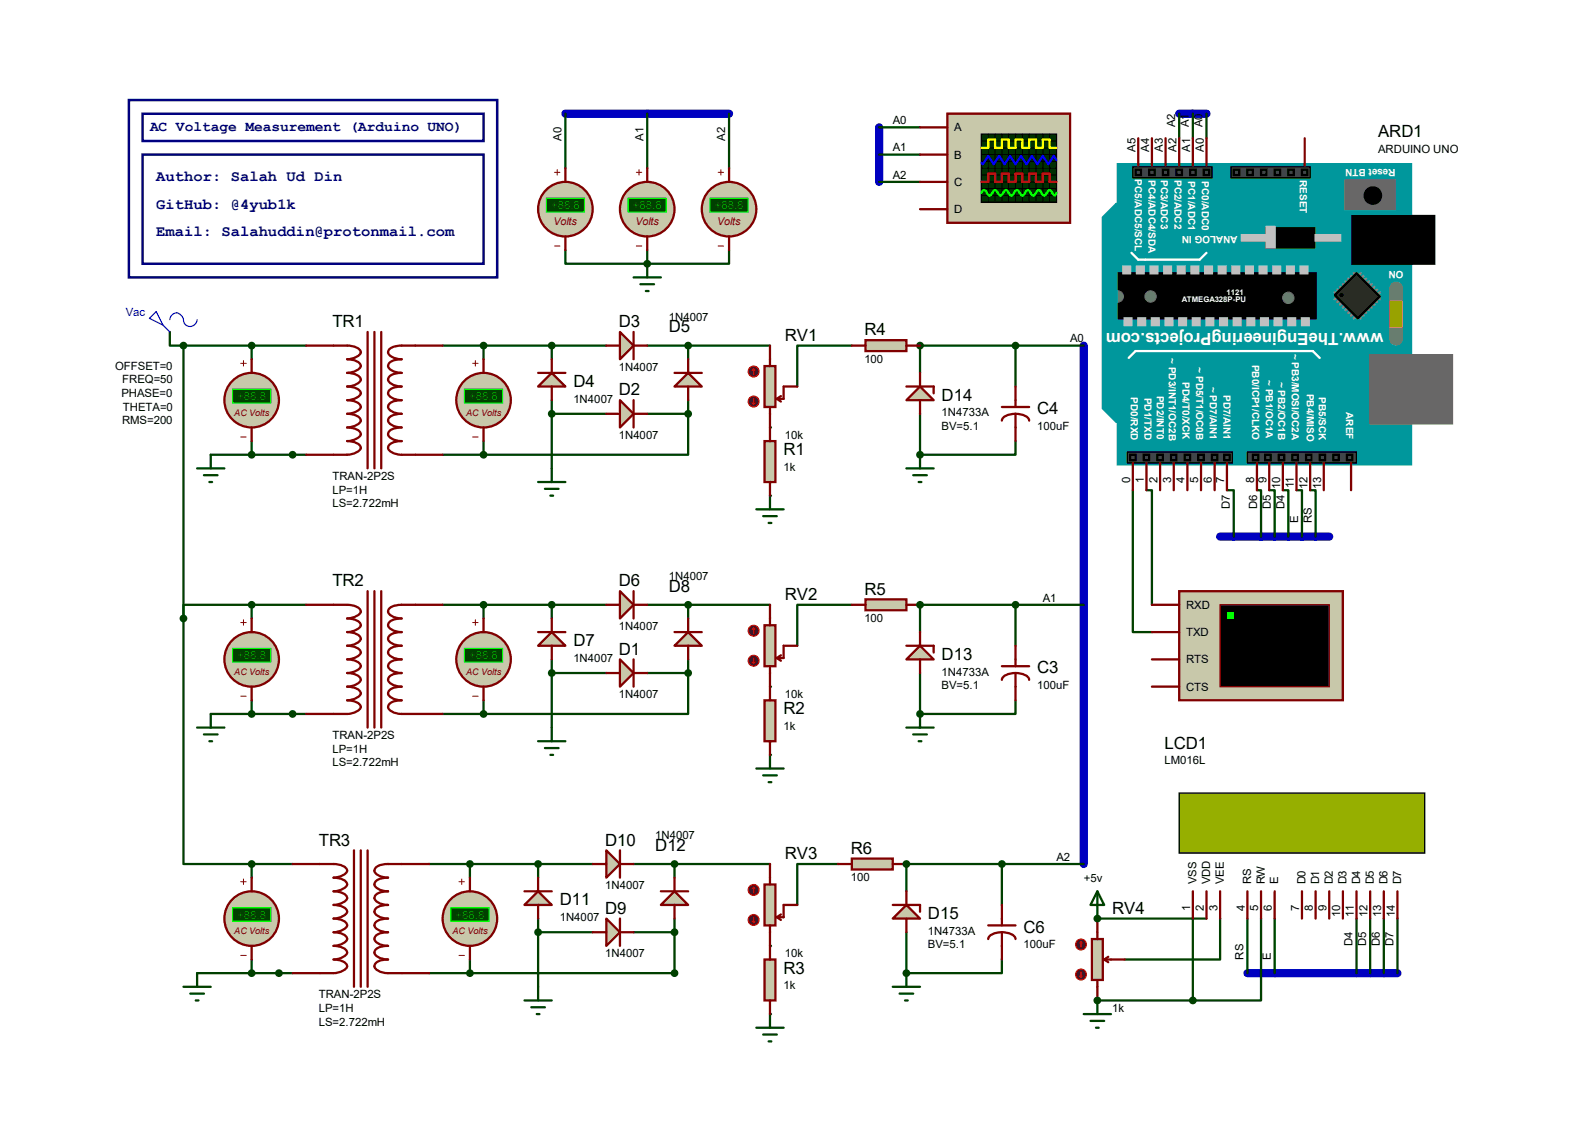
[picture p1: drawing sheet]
<svg xmlns="http://www.w3.org/2000/svg" width="297mm" height="210mm" viewBox="0 0 297 210" stroke-linecap="round" stroke-linejoin="round" font-family="sans-serif">
<defs><g id="words">
<g font-size="3.1">
<text x="256.6" y="25.6">ARD1</text>
<text x="61.9" y="60.9">TR1</text>
<text x="115.2" y="60.9">D3</text>
<text x="124.5" y="61.9">D5</text>
<text x="146.1" y="63.5">RV1</text>
<text x="161" y="62.4">R4</text>
<text x="106.8" y="72.1">D4</text>
<text x="115.2" y="73.6">D2</text>
<text x="175.3" y="74.6">D14</text>
<text x="193.1" y="77.1">C4</text>
<text x="145.9" y="84.8">R1</text>
<text x="61.9" y="109.2">TR2</text>
<text x="115.2" y="109.2">D6</text>
<text x="124.5" y="110.2">D8</text>
<text x="146.1" y="111.7">RV2</text>
<text x="161" y="110.7">R5</text>
<text x="106.8" y="120.3">D7</text>
<text x="115.2" y="121.9">D1</text>
<text x="175.3" y="122.9">D13</text>
<text x="193.1" y="125.4">C3</text>
<text x="145.9" y="133">R2</text>
<text x="216.8" y="139.4">LCD1</text>
<text x="59.4" y="157.4">TR3</text>
<text x="112.7" y="157.4">D10</text>
<text x="122" y="158.4">D12</text>
<text x="146.1" y="160">RV3</text>
<text x="158.4" y="159">R6</text>
<text x="104.2" y="168.6">D11</text>
<text x="112.7" y="170.1">D9</text>
<text x="172.8" y="171.1">D15</text>
<text x="190.6" y="173.7">C6</text>
<text x="207.1" y="170.1">RV4</text>
<text x="145.9" y="181.3">R3</text>
</g>
<text font-size="3.1" fill="#fff" x="257.6" y="62" transform="rotate(-180 257.6 62)">www.TheEngineeringProjects.com</text>
<g font-size="2.9" fill="#000080">
<text x="29.1" y="33.7">Author: Salah Ud Din</text>
<text x="29.1" y="38.8">GitHub: @4yub1k</text>
<text x="29.1" y="43.9">Email: Salahuddin@protonmail.com</text>
</g>
<text font-size="2.7" fill="#000080" x="27.9" y="24.5">AC Voltage Measurement (Arduino UNO)</text>
<g font-size="2.1">
<text x="166.2" y="23.1">A0</text>
<text x="218.9" y="23.7" transform="rotate(-90 218.9 23.7)">A2</text>
<text x="221.4" y="23.7" transform="rotate(-90 221.4 23.7)">A1</text>
<text x="223.9" y="23.7" transform="rotate(-90 223.9 23.7)">A0</text>
<text x="104.6" y="26.2" transform="rotate(-90 104.6 26.2)">A0</text>
<text x="119.8" y="26.2" transform="rotate(-90 119.8 26.2)">A1</text>
<text x="135" y="26.2" transform="rotate(-90 135 26.2)">A2</text>
<text x="166.2" y="28.2">A1</text>
<text x="177.7" y="24.5">A</text>
<text x="177.7" y="29.5">B</text>
<text x="211.5" y="28.3" transform="rotate(-90 211.5 28.3)">A5</text>
<text x="214" y="28.3" transform="rotate(-90 214 28.3)">A4</text>
<text x="216.5" y="28.3" transform="rotate(-90 216.5 28.3)">A3</text>
<text x="219.1" y="28.3" transform="rotate(-90 219.1 28.3)">A2</text>
<text x="221.6" y="28.3" transform="rotate(-90 221.6 28.3)">A1</text>
<text x="224.2" y="28.3" transform="rotate(-90 224.2 28.3)">A0</text>
<text x="256.6" y="28.5">ARDUINO UNO</text>
<text x="166.2" y="33.3">A2</text>
<text x="177.7" y="34.6">C</text>
<text x="177.7" y="39.7">D</text>
<text x="124.5" y="59.7">1N4007</text>
<text x="199.3" y="63.8">A0</text>
<text x="21.4" y="68.8">OFFSET=0</text>
<text x="22.7" y="71.4">FREQ=50</text>
<text x="115.2" y="69">1N4007</text>
<text x="161" y="67.5">100</text>
<text x="22.6" y="73.9">PHASE=0</text>
<text x="22.9" y="76.5">THETA=0</text>
<text x="106.8" y="75">1N4007</text>
<text x="175.3" y="77.5">1N4733A</text>
<text x="22.7" y="79">RMS=200</text>
<text x="115.2" y="81.7">1N4007</text>
<text x="146.1" y="81.7">10k</text>
<text x="175.3" y="80.1">BV=5.1</text>
<text x="193.1" y="80.1">100uF</text>
<text x="61.9" y="89.4">TRAN-2P2S</text>
<text x="145.9" y="87.7">1k</text>
<text x="210.4" y="89.9" transform="rotate(-90 210.4 89.9)">0</text>
<text x="213" y="89.9" transform="rotate(-90 213 89.9)">1</text>
<text x="215.5" y="89.9" transform="rotate(-90 215.5 89.9)">2</text>
<text x="218.1" y="89.9" transform="rotate(-90 218.1 89.9)">3</text>
<text x="220.6" y="89.9" transform="rotate(-90 220.6 89.9)">4</text>
<text x="223.1" y="89.9" transform="rotate(-90 223.1 89.9)">5</text>
<text x="225.7" y="89.9" transform="rotate(-90 225.7 89.9)">6</text>
<text x="228" y="89.9" transform="rotate(-90 228 89.9)">7</text>
<text x="233.6" y="89.9" transform="rotate(-90 233.6 89.9)">8</text>
<text x="235.8" y="89.9" transform="rotate(-90 235.8 89.9)">9</text>
<text x="61.9" y="91.9">LP=1H</text>
<text x="61.9" y="94.4">LS=2.722mH</text>
<text x="229" y="94.8" transform="rotate(-90 229 94.8)">D7</text>
<text x="234.1" y="94.8" transform="rotate(-90 234.1 94.8)">D6</text>
<text x="236.6" y="94.8" transform="rotate(-90 236.6 94.8)">D5</text>
<text x="238.4" y="91.1" transform="rotate(-90 238.4 91.1)">10</text>
<text x="239.2" y="94.8" transform="rotate(-90 239.2 94.8)">D4</text>
<text x="240.9" y="90.9" transform="rotate(-90 240.9 90.9)">11</text>
<text x="243.5" y="91.1" transform="rotate(-90 243.5 91.1)">12</text>
<text x="246" y="91.1" transform="rotate(-90 246 91.1)">13</text>
<text x="241.7" y="97.4" transform="rotate(-90 241.7 97.4)">E</text>
<text x="244.3" y="97.4" transform="rotate(-90 244.3 97.4)">RS</text>
<text x="124.5" y="108">1N4007</text>
<text x="194.2" y="112">A1</text>
<text x="220.9" y="113.4">RXD</text>
<text x="115.2" y="117.3">1N4007</text>
<text x="161" y="115.8">100</text>
<text x="220.9" y="118.4">TXD</text>
<text x="106.8" y="123.2">1N4007</text>
<text x="175.3" y="125.8">1N4733A</text>
<text x="220.9" y="123.5">RTS</text>
<text x="115.2" y="130">1N4007</text>
<text x="146.1" y="130">10k</text>
<text x="175.3" y="128.3">BV=5.1</text>
<text x="193.1" y="128.3">100uF</text>
<text x="220.9" y="128.6">CTS</text>
<text x="61.9" y="137.6">TRAN-2P2S</text>
<text x="145.9" y="135.9">1k</text>
<text x="61.9" y="140.2">LP=1H</text>
<text x="61.9" y="142.7">LS=2.722mH</text>
<text x="216.8" y="142.3">LM016L</text>
<text x="122" y="156.3">1N4007</text>
<text x="196.7" y="160.3">A2</text>
<text x="112.7" y="165.6">1N4007</text>
<text x="158.4" y="164">100</text>
<text x="201.8" y="164.2">+5v</text>
<text x="222.8" y="164.7" transform="rotate(-90 222.8 164.7)">VSS</text>
<text x="225.3" y="164.7" transform="rotate(-90 225.3 164.7)">VDD</text>
<text x="227.9" y="164.7" transform="rotate(-90 227.9 164.7)">VEE</text>
<text x="233" y="164.7" transform="rotate(-90 233 164.7)">RS</text>
<text x="235.5" y="164.7" transform="rotate(-90 235.5 164.7)">RW</text>
<text x="238" y="164.7" transform="rotate(-90 238 164.7)">E</text>
<text x="243.1" y="164.7" transform="rotate(-90 243.1 164.7)">D0</text>
<text x="245.7" y="164.7" transform="rotate(-90 245.7 164.7)">D1</text>
<text x="248.2" y="164.7" transform="rotate(-90 248.2 164.7)">D2</text>
<text x="250.7" y="164.7" transform="rotate(-90 250.7 164.7)">D3</text>
<text x="253.3" y="164.7" transform="rotate(-90 253.3 164.7)">D4</text>
<text x="255.8" y="164.7" transform="rotate(-90 255.8 164.7)">D5</text>
<text x="258.4" y="164.7" transform="rotate(-90 258.4 164.7)">D6</text>
<text x="260.9" y="164.7" transform="rotate(-90 260.9 164.7)">D7</text>
<text x="104.2" y="171.5">1N4007</text>
<text x="221.6" y="169.7" transform="rotate(-90 221.6 169.7)">1</text>
<text x="224.2" y="169.7" transform="rotate(-90 224.2 169.7)">2</text>
<text x="226.7" y="169.7" transform="rotate(-90 226.7 169.7)">3</text>
<text x="231.8" y="169.7" transform="rotate(-90 231.8 169.7)">4</text>
<text x="234.3" y="169.7" transform="rotate(-90 234.3 169.7)">5</text>
<text x="236.9" y="169.7" transform="rotate(-90 236.9 169.7)">6</text>
<text x="241.9" y="169.7" transform="rotate(-90 241.9 169.7)">7</text>
<text x="244.5" y="169.7" transform="rotate(-90 244.5 169.7)">8</text>
<text x="247" y="169.7" transform="rotate(-90 247 169.7)">9</text>
<text x="249.6" y="170.8" transform="rotate(-90 249.6 170.8)">10</text>
<text x="252.1" y="170.7" transform="rotate(-90 252.1 170.7)">11</text>
<text x="254.6" y="170.8" transform="rotate(-90 254.6 170.8)">12</text>
<text x="257.2" y="170.8" transform="rotate(-90 257.2 170.8)">13</text>
<text x="259.7" y="170.8" transform="rotate(-90 259.7 170.8)">14</text>
<text x="112.7" y="178.3">1N4007</text>
<text x="146.1" y="178.3">10k</text>
<text x="172.8" y="174">1N4733A</text>
<text x="172.8" y="176.6">BV=5.1</text>
<text x="190.6" y="176.6">100uF</text>
<text x="231.6" y="178.6" transform="rotate(-90 231.6 178.6)">RS</text>
<text x="236.6" y="178.6" transform="rotate(-90 236.6 178.6)">E</text>
<text x="251.9" y="176.1" transform="rotate(-90 251.9 176.1)">D4</text>
<text x="254.4" y="176.1" transform="rotate(-90 254.4 176.1)">D5</text>
<text x="257" y="176.1" transform="rotate(-90 257 176.1)">D6</text>
<text x="259.5" y="176.1" transform="rotate(-90 259.5 176.1)">D7</text>
<text x="59.4" y="185.9">TRAN-2P2S</text>
<text x="145.9" y="184.2">1k</text>
<text x="59.4" y="188.4">LP=1H</text>
<text x="59.4" y="191">LS=2.722mH</text>
<text x="207.1" y="188.4">1k</text>
</g>
<g font-size="2.1" fill="#008000">
<text x="102.6" y="38.9">+88.8</text>
<text x="117.9" y="38.9">+88.8</text>
<text x="133.1" y="38.9">+88.8</text>
<text x="44.2" y="74.5">+88.8</text>
<text x="87.4" y="74.5">+88.8</text>
<text x="44.2" y="122.8">+88.8</text>
<text x="87.4" y="122.8">+88.8</text>
<text x="44.2" y="171">+88.8</text>
<text x="84.8" y="171">+88.8</text>
</g>
<text font-size="2.1" fill="#0000c0" x="23.4" y="58.8">Vac</text>
<g font-size="2" fill="#800000">
<text x="103.1" y="42">Volts</text>
<text x="118.3" y="42">Volts</text>
<text x="133.6" y="42">Volts</text>
</g>
<g font-size="1.9" fill="#fff">
<text x="211.3" y="33.4" transform="rotate(90 211.3 33.4)">PC5/ADC5/SCL</text>
<text x="213.9" y="33.6" transform="rotate(90 213.9 33.6)">PC4/ADC4/SDA</text>
<text x="216.2" y="33.5" transform="rotate(90 216.2 33.5)">PC3/ADC3</text>
<text x="218.7" y="33.5" transform="rotate(90 218.7 33.5)">PC2/ADC2</text>
<text x="221.2" y="33.8" transform="rotate(90 221.2 33.8)">PC1/ADC1</text>
<text x="223.8" y="33.8" transform="rotate(90 223.8 33.8)">PC0/ADC0</text>
<text x="242.1" y="33.5" transform="rotate(90 242.1 33.5)">RESET</text>
<text x="259.9" y="31.5" transform="rotate(-180 259.9 31.5)">Reset BTN</text>
<text x="230.5" y="43.9" transform="rotate(-180 230.5 43.9)">ANALOG IN</text>
<text x="261.4" y="50.5" transform="rotate(-180 261.4 50.5)">ON</text>
<text x="240.5" y="65.8" transform="rotate(90 240.5 65.8)">~ PB3/MOSI/OC2A</text>
<text x="217.7" y="66.7" transform="rotate(90 217.7 66.7)">~ PD3/INT1/OC2B</text>
<text x="220.2" y="71.1" transform="rotate(90 220.2 71.1)">PD4/T0/XCK</text>
<text x="222.8" y="68.4" transform="rotate(90 222.8 68.4)">~ PD5/T1/OC0B</text>
<text x="233.2" y="67.9" transform="rotate(90 233.2 67.9)">PB0/ICP1/CLKO</text>
<text x="235.7" y="70.8" transform="rotate(90 235.7 70.8)">~ PB1/OC1A</text>
<text x="238" y="71" transform="rotate(90 238 71)">~ PB2/OC1B</text>
<text x="210.6" y="74" transform="rotate(90 210.6 74)">PD0/RXD</text>
<text x="213.1" y="74.1" transform="rotate(90 213.1 74.1)">PD1/TXD</text>
<text x="215.4" y="73.7" transform="rotate(90 215.4 73.7)">PD2/INT0</text>
<text x="225.3" y="72" transform="rotate(90 225.3 72)">~ PD7/AIN1</text>
<text x="227.8" y="73.6" transform="rotate(90 227.8 73.6)">PD7/AIN1</text>
<text x="243.3" y="73.3" transform="rotate(90 243.3 73.3)">PB4/MISO</text>
<text x="245.6" y="74" transform="rotate(90 245.6 74)">PB5/SCK</text>
<text x="250.7" y="76.7" transform="rotate(90 250.7 76.7)">AREF</text>
</g>
<g font-size="1.7" fill="#800000">
<text x="43.6" y="77.4">AC Volts</text>
<text x="86.8" y="77.4">AC Volts</text>
<text x="43.6" y="125.6">AC Volts</text>
<text x="86.8" y="125.6">AC Volts</text>
<text x="43.6" y="173.9">AC Volts</text>
<text x="84.2" y="173.9">AC Volts</text>
</g>
<g font-size="1.4" fill="#fff">
<text x="220" y="56.3">ATMEGA328P-PU</text>
<text x="228.4" y="55">1121</text>
</g>
</g></defs>
<path d="M105.3 21.2h30.5M163.7 23.7v10.2M219.6 21.2h5.1M201.8 64.3v96.6M227.2 99.9h20.3M232.3 181.2h27.9" fill="none" stroke="#0000c0" stroke-width="1.5"/>
<g fill="none" stroke="#004000" stroke-width=".42">
<path d="M105.3 21.2v10.1M135.8 21.2v10.1M219.6 21.2v4.5M222.1 21.2v4.5M224.7 21.2v4.5M105.3 46.6v2.5h15.2M120.5 46.6v2.5M135.8 46.6v2.5h-15.3M31.6 61.8v2.5h2.6M34.2 64.3h22.8M34.2 64.3v50.8M46.9 64.3v2.6"/>
<path d="M82.4 64.3h30.5M90 64.3v2.6M102.7 64.3v2.6M102.7 74.5v12.7M102.7 77h10.2M120.5 64.3h7.6v2.6M120.5 77h7.6M128.1 77v7.7h-38.1M128.1 74.5v2.5M39.2 84.7h17.8M46.9 82.1v2.6M82.4 84.7h7.6"/>
<path d="M90 82.1v2.6M210.9 91.3v26.4h3.6M213.5 91.3h1v21.3M34.2 115.1v45.8h12.7M46.9 112.6h-12.7v2.5M46.9 112.6h10.1M46.9 112.6v2.5M82.4 112.6h30.5M90 112.6v2.5M102.7 112.6v2.5M120.5 112.6h7.6v2.5M39.2 132.9h17.8"/>
<path d="M46.9 130.4v2.5M82.4 132.9h7.6M90 130.4v2.5M102.7 122.8v12.7M102.7 125.3h10.2M120.5 125.3h7.6M128.1 125.3v7.6h-38.1M128.1 122.8v2.5M46.9 160.9h7.6M46.9 160.9v2.5M46.9 178.6v2.6M79.9 160.9h30.5"/>
<path d="M87.5 160.9v2.5M87.5 178.6v2.6h-7.6M100.2 160.9v2.5M100.2 171v12.7M100.2 173.6h10.2M118 160.9h7.6v2.5M125.6 171v2.6h-7.6M36.7 181.2h17.8"/>
</g>
<circle cx="120.5" cy="49.1" r=".21" fill="#004000"/>
<g fill="none" stroke="#004000" stroke-width=".42">
<path d="M120.5 21.2v10.1M228.5 91.3h1.2v8.6M234.1 91.3h.7v8.6M236.3 91.3h1.1v8.6M238.9 91.3h1v8.6M241.4 91.3h1v8.6M244 91.3h1v8.6M125.6 173.6v7.6h-38.1M227.2 171v7.6h-17.8M232.3 171v10.2M237.4 171v10.2M252.6 171v10.2"/>
<path d="M255.1 171v10.2M257.7 171v10.2M260.2 171v10.2"/>
</g>
<circle cx="204.3" cy="171" r=".21" fill="#004000"/>
<path d="M204.3 171h20.4M222.1 171v15.3h12.7v-15.3" fill="none" stroke="#004000" stroke-width=".42"/>
<circle cx="204.3" cy="186.3" r=".21" fill="#004000"/>
<path d="M204.3 186.3h17.8" fill="none" stroke="#004000" stroke-width=".42"/>
<circle cx="171.3" cy="84.7" r=".21" fill="#004000"/>
<path d="M128.1 64.3h15.3M171.3 64.3h30.5M189.1 64.3v7.7M189.1 82.1v2.6h-17.8" fill="none" stroke="#004000" stroke-width=".42"/>
<circle cx="171.3" cy="132.9" r=".21" fill="#004000"/>
<path d="M201.8 112.6h-12.7v7.6M189.1 130.4v2.5h-17.8" fill="none" stroke="#004000" stroke-width=".42"/>
<circle cx="168.8" cy="181.2" r=".21" fill="#004000"/>
<path d="M186.6 178.6v2.6h-17.8M201.8 160.9h-15.2v7.6" fill="none" stroke="#004000" stroke-width=".42"/>
<g fill="#004000">
<circle cx="143.4" cy="79.6" r=".21"/>
<circle cx="143.4" cy="92.3" r=".21"/>
</g>
<path d="M128.1 112.6h15.3" fill="none" stroke="#004000" stroke-width=".42"/>
<g fill="#004000">
<circle cx="143.4" cy="127.8" r=".21"/>
<circle cx="143.4" cy="140.5" r=".21"/>
</g>
<path d="M125.6 160.9h17.8" fill="none" stroke="#004000" stroke-width=".42"/>
<g fill="#004000">
<circle cx="143.4" cy="176.1" r=".21"/>
<circle cx="143.4" cy="188.8" r=".21"/>
</g>
<path d="M171.3 64.3v5.1M171.3 77v7.7M171.3 125.3v7.6M168.8 173.6v7.6" fill="none" stroke="#004000" stroke-width=".42"/>
<g fill="#004000">
<circle cx="171.3" cy="64.3" r=".21"/>
<circle cx="171.3" cy="112.6" r=".21"/>
</g>
<path d="M189.1 112.6h-17.8v5.1" fill="none" stroke="#004000" stroke-width=".42"/>
<circle cx="168.8" cy="160.9" r=".21" fill="#004000"/>
<path d="M163.7 23.7h7.6M163.7 33.9h7.6M163.7 28.8h7.6M158.6 64.3h-10.1v7.7M158.6 112.6h-10.1v7.6M156.1 160.9h-7.6v7.6M186.6 160.9h-17.8v5" fill="none" stroke="#004000" stroke-width=".42"/>
<path d="M57 64.3h7.6a2.31 2.31 0 0 1 2.6 1.3 2.69 2.69 0 0 1-2.6 1.3 2.31 2.31 0 0 1 2.6 1.3 2.69 2.69 0 0 1-2.6 1.2 2.31 2.31 0 0 1 2.6 1.3 2.69 2.69 0 0 1-2.6 1.3 2.31 2.31 0 0 1 2.6 1.2 2.69 2.69 0 0 1-2.6 1.3 2.31 2.31 0 0 1 2.6 1.3 2.69 2.69 0 0 1-2.6 1.2 2.31 2.31 0 0 1 2.6 1.3 2.69 2.69 0 0 1-2.6 1.3 2.31 2.31 0 0 1 2.6 1.3 2.69 2.69 0 0 1-2.6 1.2 2.31 2.31 0 0 1 2.6 1.3 2.69 2.69 0 0 1-2.6 1.3h-7.6M68.5 61.8v25.4M69.7 61.8v25.4M71 61.8v25.4M82.4 64.3h-7.6a2.89 2.89 0 0 0-2.5 1 .9 .9 0 0 0 .7 1.1l1.1 .4 .7 .1a2.89 2.89 0 0 0-2.5 .9 .9 .9 0 0 0 .7 1.2l1.1 .4h.7a2.89 2.89 0 0 0-2.5 .9 .9 .9 0 0 0 .7 1.2l1.1 .4 .7 .1a2.89 2.89 0 0 0-2.5 .9 .9 .9 0 0 0 .7 1.2l1.1 .3 .7 .1a2.89 2.89 0 0 0-2.5 .9 .9 .9 0 0 0 .7 1.2l1.1 .4h.7a2.89 2.89 0 0 0-2.5 1 .9 .9 0 0 0 .7 1.1l1.1 .4 .7 .1a2.89 2.89 0 0 0-2.5 .9 .9 .9 0 0 0 .7 1.2l1.1 .4h.7a2.89 2.89 0 0 0-2.5 .9 .9 .9 0 0 0 .7 1.2l1.1 .4 .7 .1h7.6" fill="none" stroke="#800000" stroke-width=".42"/>
<circle cx="90" cy="74.5" r="5.1" fill="#c8c8aa" stroke="#800000" stroke-width=".42"/>
<path d="M88 67.6h1M88.5 67.1v1.1M88 81.4h1" fill="none" stroke="#800000" stroke-width=".19"/>
<path d="M86.5 72.5h7.1v2.5h-7.1z" fill="#004000" stroke="#0f0" stroke-width=".21"/>
<path d="M90 66.9v2.5M90 79.6v2.5" fill="none" stroke="#800000" stroke-width=".42"/>
<g fill="#004000" stroke="#004000" stroke-width=".42">
<circle cx="90" cy="64.3" r=".51"/>
<circle cx="90" cy="84.7" r=".51"/>
<circle cx="54.5" cy="84.7" r=".51"/>
</g>
<path d="M29.1 58l1.3 2.5-2.6-1.2zM31.6 59.5a1.25 1.25 0 0 1 1.1-1.2 1.25 1.25 0 0 1 1.4 .9 1.59 1.59 0 0 0 .9 1.5 1.34 1.34 0 0 0 1.7-1.2M30.4 60.5l1.2 1.3" fill="none" stroke="#0000c0" stroke-width=".21"/>
<path d="M36.7 87.2h5.1M38 88.5h2.5M39 89.7h.5M39.2 84.7v2.5" fill="none" stroke="#004000" stroke-width=".42"/>
<path d="M115.4 74.5l2.6 2.5-2.6 2.6z" fill="#c8c8aa" stroke="#800000" stroke-width=".42"/>
<path d="M112.9 77h2.5M118 74.5v5.1M118 77h2.5" fill="none" stroke="#800000" stroke-width=".42"/>
<path d="M115.4 61.8l2.6 2.5-2.6 2.6z" fill="#c8c8aa" stroke="#800000" stroke-width=".42"/>
<path d="M112.9 64.3h2.5M118 61.8v5.1M118 64.3h2.5" fill="none" stroke="#800000" stroke-width=".42"/>
<path d="M102.7 69.4l2.6 2.6h-5.1z" fill="#c8c8aa" stroke="#800000" stroke-width=".42"/>
<path d="M100.2 69.4h5.1M102.7 66.9v2.5M102.7 72v2.5" fill="none" stroke="#800000" stroke-width=".42"/>
<path d="M125.6 72l2.5-2.6 2.6 2.6z" fill="#c8c8aa" stroke="#800000" stroke-width=".42"/>
<path d="M125.6 69.4h5.1M128.1 66.9v2.5M128.1 72v2.5M57 112.6h7.6a2.31 2.31 0 0 1 2.6 1.3 2.69 2.69 0 0 1-2.6 1.2 2.31 2.31 0 0 1 2.6 1.3 2.69 2.69 0 0 1-2.6 1.3 2.31 2.31 0 0 1 2.6 1.3 2.69 2.69 0 0 1-2.6 1.2 2.31 2.31 0 0 1 2.6 1.3 2.69 2.69 0 0 1-2.6 1.3 2.31 2.31 0 0 1 2.6 1.2 2.69 2.69 0 0 1-2.6 1.3 2.31 2.31 0 0 1 2.6 1.3 2.69 2.69 0 0 1-2.6 1.2 2.31 2.31 0 0 1 2.6 1.3 2.69 2.69 0 0 1-2.6 1.3 2.31 2.31 0 0 1 2.6 1.3 2.69 2.69 0 0 1-2.6 1.2h-7.6M68.5 110.1v25.4M69.7 110.1v25.4M71 110.1v25.4M82.4 112.6h-7.6a2.89 2.89 0 0 0-2.5 .9 .9 .9 0 0 0 .7 1.2l1.1 .4h.7a2.89 2.89 0 0 0-2.5 1 .9 .9 0 0 0 .7 1.1l1.1 .4 .7 .1a2.89 2.89 0 0 0-2.5 .9 .9 .9 0 0 0 .7 1.2l1.1 .4h.7a2.89 2.89 0 0 0-2.5 .9 .9 .9 0 0 0 .7 1.2l1.1 .4 .7 .1a2.89 2.89 0 0 0-2.5 .9 .9 .9 0 0 0 .7 1.2l1.1 .3 .7 .1a2.89 2.89 0 0 0-2.5 .9 .9 .9 0 0 0 .7 1.2l1.1 .4h.7a2.89 2.89 0 0 0-2.5 1 .9 .9 0 0 0 .7 1.1l1.1 .4 .7 .1a2.89 2.89 0 0 0-2.5 .9 .9 .9 0 0 0 .7 1.2l1.1 .4h.7h7.6" fill="none" stroke="#800000" stroke-width=".42"/>
<g fill="#004000" stroke="#004000" stroke-width=".42">
<circle cx="102.7" cy="64.3" r=".51"/>
<circle cx="128.1" cy="64.3" r=".51"/>
<circle cx="128.1" cy="77" r=".51"/>
<circle cx="102.7" cy="77" r=".51"/>
</g>
<path d="M100.2 89.7h5.1M101.5 91h2.5M102.5 92.3h.5M102.7 87.2v2.5" fill="none" stroke="#004000" stroke-width=".42"/>
<circle cx="90" cy="122.8" r="5.1" fill="#c8c8aa" stroke="#800000" stroke-width=".42"/>
<path d="M88 115.9h1M88.5 115.4v1M88 129.6h1" fill="none" stroke="#800000" stroke-width=".19"/>
<path d="M86.5 120.7h7.1v2.6h-7.1z" fill="#004000" stroke="#0f0" stroke-width=".21"/>
<path d="M90 115.1v2.6M90 127.8v2.6" fill="none" stroke="#800000" stroke-width=".42"/>
<g fill="#004000" stroke="#004000" stroke-width=".42">
<circle cx="90" cy="112.6" r=".51"/>
<circle cx="90" cy="132.9" r=".51"/>
<circle cx="54.5" cy="132.9" r=".51"/>
</g>
<path d="M36.7 135.5h5.1M38 136.7h2.5M39 138h.5M39.2 132.9v2.6" fill="none" stroke="#004000" stroke-width=".42"/>
<path d="M115.4 122.8l2.6 2.5-2.6 2.5z" fill="#c8c8aa" stroke="#800000" stroke-width=".42"/>
<path d="M112.9 125.3h2.5M118 122.8v5M118 125.3h2.5" fill="none" stroke="#800000" stroke-width=".42"/>
<path d="M115.4 110.1l2.6 2.5-2.6 2.5z" fill="#c8c8aa" stroke="#800000" stroke-width=".42"/>
<path d="M112.9 112.6h2.5M118 110.1v5M118 112.6h2.5" fill="none" stroke="#800000" stroke-width=".42"/>
<path d="M102.7 117.7l2.6 2.5h-5.1z" fill="#c8c8aa" stroke="#800000" stroke-width=".42"/>
<path d="M100.2 117.7h5.1M102.7 115.1v2.6M102.7 120.2v2.6" fill="none" stroke="#800000" stroke-width=".42"/>
<path d="M125.6 120.2l2.5-2.5 2.6 2.5z" fill="#c8c8aa" stroke="#800000" stroke-width=".42"/>
<path d="M125.6 117.7h5.1M128.1 115.1v2.6M128.1 120.2v2.6M65.9 158.3v25.4M67.2 158.3v25.4M68.5 158.3v25.4M54.5 160.9h7.6a2.31 2.31 0 0 1 2.5 1.2 2.69 2.69 0 0 1-2.5 1.3 2.31 2.31 0 0 1 2.5 1.3 2.69 2.69 0 0 1-2.5 1.2 2.31 2.31 0 0 1 2.5 1.3 2.69 2.69 0 0 1-2.5 1.3 2.31 2.31 0 0 1 2.5 1.3 2.69 2.69 0 0 1-2.5 1.2 2.31 2.31 0 0 1 2.5 1.3 2.69 2.69 0 0 1-2.5 1.3 2.31 2.31 0 0 1 2.5 1.2 2.69 2.69 0 0 1-2.5 1.3 2.31 2.31 0 0 1 2.5 1.3 2.69 2.69 0 0 1-2.5 1.2 2.31 2.31 0 0 1 2.5 1.3 2.69 2.69 0 0 1-2.5 1.3h-7.6M79.9 160.9h-7.6a2.89 2.89 0 0 0-2.5 .9 .9 .9 0 0 0 .6 1.2l1.1 .3 .8 .1a2.89 2.89 0 0 0-2.5 .9 .9 .9 0 0 0 .6 1.2l1.1 .4h.8a2.89 2.89 0 0 0-2.5 1 .9 .9 0 0 0 .6 1.1l1.1 .4 .8 .1a2.89 2.89 0 0 0-2.5 .9 .9 .9 0 0 0 .6 1.2l1.1 .4h.8a2.89 2.89 0 0 0-2.5 .9 .9 .9 0 0 0 .6 1.2l1.1 .4 .8 .1a2.89 2.89 0 0 0-2.5 .9 .9 .9 0 0 0 .6 1.2l1.1 .3 .8 .1a2.89 2.89 0 0 0-2.5 .9 .9 .9 0 0 0 .6 1.2l1.1 .4h.8a2.89 2.89 0 0 0-2.5 1 .9 .9 0 0 0 .6 1.1l1.1 .4 .8 .1h7.6" fill="none" stroke="#800000" stroke-width=".42"/>
<g fill="#004000" stroke="#004000" stroke-width=".42">
<circle cx="102.7" cy="112.6" r=".51"/>
<circle cx="128.1" cy="112.6" r=".51"/>
<circle cx="128.1" cy="125.3" r=".51"/>
<circle cx="102.7" cy="125.3" r=".51"/>
</g>
<path d="M100.2 138h5.1M101.5 139.3h2.5M102.7 135.5v2.5M102.5 140.5h.5" fill="none" stroke="#004000" stroke-width=".42"/>
<circle cx="87.5" cy="171" r="5.1" fill="#c8c8aa" stroke="#800000" stroke-width=".42"/>
<path d="M85.5 164.2h1M85.5 177.9h1M86 163.7v1" fill="none" stroke="#800000" stroke-width=".19"/>
<path d="M83.9 169h7.2v2.5h-7.2z" fill="#004000" stroke="#0f0" stroke-width=".21"/>
<path d="M87.5 163.4v2.5M87.5 176.1v2.5" fill="none" stroke="#800000" stroke-width=".42"/>
<g fill="#004000" stroke="#004000" stroke-width=".42">
<circle cx="87.5" cy="160.9" r=".51"/>
<circle cx="87.5" cy="181.2" r=".51"/>
<circle cx="51.9" cy="181.2" r=".51"/>
</g>
<path d="M34.2 183.7h5M35.4 185h2.6M36.4 186.3h.6M36.7 181.2v2.5" fill="none" stroke="#004000" stroke-width=".42"/>
<path d="M112.9 171l2.5 2.6-2.5 2.5z" fill="#c8c8aa" stroke="#800000" stroke-width=".42"/>
<path d="M110.4 173.6h2.5M115.4 171v5.1M115.4 173.6h2.6" fill="none" stroke="#800000" stroke-width=".42"/>
<path d="M112.9 158.3l2.5 2.6-2.5 2.5z" fill="#c8c8aa" stroke="#800000" stroke-width=".42"/>
<path d="M115.4 158.3v5.1M110.4 160.9h2.5M115.4 160.9h2.6" fill="none" stroke="#800000" stroke-width=".42"/>
<path d="M97.7 168.5l2.5-2.6 2.5 2.6z" fill="#c8c8aa" stroke="#800000" stroke-width=".42"/>
<path d="M97.7 165.9h5M100.2 163.4v2.5M100.2 168.5v2.5" fill="none" stroke="#800000" stroke-width=".42"/>
<path d="M123.1 168.5l2.5-2.6 2.5 2.6z" fill="#c8c8aa" stroke="#800000" stroke-width=".42"/>
<path d="M123.1 165.9h5M125.6 163.4v2.5M125.6 168.5v2.5" fill="none" stroke="#800000" stroke-width=".42"/>
<g fill="#004000" stroke="#004000" stroke-width=".42">
<circle cx="100.2" cy="160.9" r=".51"/>
<circle cx="125.6" cy="160.9" r=".51"/>
<circle cx="125.6" cy="173.6" r=".51"/>
<circle cx="100.2" cy="173.6" r=".51"/>
</g>
<path d="M97.7 186.3h5M98.9 187.5h2.6M99.9 188.8h.6M100.2 183.7v2.6" fill="none" stroke="#004000" stroke-width=".42"/>
<path d="M208.2 30.6h54.6v55.8h-54.6z" fill="#00979c" stroke="#00979c" stroke-width=".42"/>
<g fill="#686767" stroke="#686767" stroke-width=".42">
<path d="M255.1 66.1h15.3v12.7h-15.3z"/>
<path d="M250.6 33.6h9.1v5.3h-9.1z"/>
</g>
<g fill="#000" stroke="#000" stroke-width=".42">
<path d="M235.8 42.5h8.9v3.6h-8.9zM208.2 50.9h36.8v8.4h-36.8zM251.8 40.2h15.3v8.9h-15.3z"/>
<circle cx="255.7" cy="36.4" r="1.52"/>
</g>
<path d="M210.7 47.1l1.3 1.2h11.4l1.3-1.2M210.2 66.6l1.3-1.2h33l1.2 1.2" fill="none" stroke="#fff" stroke-width=".42"/>
<g fill="#c0c0c0" stroke="#c0c0c0" stroke-width=".42">
<path d="M242.4 59.3h1.3v1.2h-1.3z"/>
<path d="M239.9 59.3h1.3v1.2h-1.3z"/>
<path d="M237.4 59.3h1.2v1.2h-1.2z"/>
<path d="M234.8 59.3h1.3v1.2h-1.3z"/>
<path d="M232.3 59.3h1.3v1.2h-1.3z"/>
<path d="M229.7 59.3h1.3v1.2h-1.3z"/>
<path d="M227.2 59.3h1.3v1.2h-1.3z"/>
<path d="M224.7 59.3h1.2v1.2h-1.2z"/>
<path d="M222.1 59.3h1.3v1.2h-1.3z"/>
<path d="M219.6 59.3h1.3v1.2h-1.3z"/>
<path d="M217 59.3h1.3v1.2h-1.3z"/>
<path d="M214.5 59.3h1.3v1.2h-1.3z"/>
<path d="M212 59.3h1.2v1.2h-1.2z"/>
<path d="M209.4 59.3h1.3v1.2h-1.3z"/>
<path d="M242.2 49.6h1.3v1.3h-1.3z"/>
<path d="M239.6 49.6h1.3v1.3h-1.3z"/>
<path d="M237.1 49.6h1.3v1.3h-1.3z"/>
<path d="M234.6 49.6h1.2v1.3h-1.2z"/>
<path d="M232 49.6h1.3v1.3h-1.3z"/>
<path d="M229.5 49.6h1.3v1.3h-1.3z"/>
<path d="M226.9 49.6h1.3v1.3h-1.3z"/>
<path d="M224.4 49.6h1.3v1.3h-1.3z"/>
<path d="M221.9 49.6h1.2v1.3h-1.2z"/>
<path d="M219.3 49.6h1.3v1.3h-1.3z"/>
<path d="M216.8 49.6h1.3v1.3h-1.3z"/>
<path d="M214.2 49.6h1.3v1.3h-1.3z"/>
<path d="M211.7 49.6h1.3v1.3h-1.3z"/>
<path d="M209.2 49.6h1.2v1.3h-1.2z"/>
<path d="M235.8 42.2h1.6v3.9h-1.6z"/>
<path d="M245 43.8h4.6v1h-4.6z"/>
<path d="M231.3 43.8h4.5v1h-4.5z"/>
</g>
<path d="M260 53.7v9.4" fill="none" stroke="#757575" stroke-width="2.5"/>
<path d="M259 56.2h2v4.6h-2z" fill="#ff8000" stroke="#ff8000" stroke-width=".42"/>
<g fill="none" stroke="#808080" stroke-width=".47">
<path d="M248.5 54.4l.5 .5M249 55.2l-.5 .5M249 53.9l.6 .5M249.6 55.7l-.6 .5M249.6 53.4l.5 .5M250.1 56.2l-.5 .5M250.1 52.9l.5 .5M250.6 56.7l-.5 .5M250.6 52.4l.5 .5M251.1 57.2l-.5 .5M251.1 51.9l.5 .5M251.6 57.7l-.5 .6"/>
<path d="M251.6 51.4l.5 .5M252.1 58.3l-.5 .5M252.1 50.9l.5 .5M252.6 58.8l-.5 .5M252.9 58.8l.5 .5M253.4 50.9l-.5 .5M253.4 58.3l.5 .5M253.9 51.4l-.5 .5M253.9 57.7l.5 .6M254.4 51.9l-.5 .5M254.4 57.2l.5 .5M254.9 52.4l-.5 .5"/>
<path d="M254.9 56.7l.5 .5M255.4 52.9l-.5 .5M255.4 56.2l.5 .5M255.9 53.4l-.5 .5M255.9 55.7l.5 .5M256.4 53.9l-.5 .5M256.4 55.2l.5 .5M256.9 54.4l-.5 .5"/>
</g>
<path d="M248.5 54.9l4.1-4 4.3 4.3-4 4.1z" fill="#2c2c2c" stroke="#000" stroke-width=".42"/>
<circle cx="249.8" cy="54.9" r=".3" fill="#000" stroke="#000" stroke-width=".19"/>
<path d="M232.3 84.2h20.3v2h-20.3z" fill="#464646" stroke="#000" stroke-width=".25"/>
<circle cx="214.2" cy="55.2" r="1.06" fill="#757575" stroke="#757575" stroke-width=".19"/>
<g fill="#464646" stroke="#000" stroke-width=".42">
<path d="M250.8 84.7h1v1h-1z"/>
<path d="M245.7 84.7h1.1v1h-1.1z"/>
<path d="M243.2 84.7h1v1h-1z"/>
<path d="M240.7 84.7h1v1h-1z"/>
<path d="M238.1 84.7h1v1h-1z"/>
<path d="M235.6 84.7h1v1h-1z"/>
<path d="M248.3 84.7h1v1h-1z"/>
<path d="M233.3 84.7h1v1h-1z"/>
</g>
<g fill="#757575" stroke="#757575" stroke-width=".19">
<circle cx="239.9" cy="55.5" r="1.06"/>
<circle cx="208.2" cy="55.2" r="1.06"/>
</g>
<path d="M205.4 40.5l2.5-2.6v40.7l-2.5-2.6z" fill="#00979c" stroke="#00979c" stroke-width=".42"/>
<g fill="#464646" stroke="#000" stroke-width=".25">
<path d="M229.2 31.1h14.8v2h-14.8z"/>
<path d="M209.9 84.2h19.6v2h-19.6z"/>
<path d="M210.9 31.1h14.8v2h-14.8z"/>
</g>
<g fill="#464646" stroke="#000" stroke-width=".42">
<path d="M239.9 31.6h1v1h-1z"/>
<path d="M234.8 31.6h1v1h-1z"/>
<path d="M229.7 31.6h1.1v1h-1.1z"/>
<path d="M232.3 31.6h1v1h-1z"/>
<path d="M237.4 31.6h1v1h-1z"/>
<path d="M242.4 31.6h1.1v1h-1.1z"/>
<path d="M228 84.7h1v1h-1z"/>
<path d="M225.7 84.7h1v1h-1z"/>
<path d="M223.1 84.7h1.1v1h-1.1z"/>
<path d="M220.6 84.7h1v1h-1z"/>
<path d="M218.1 84.7h1v1h-1z"/>
<path d="M215.5 84.7h1v1h-1z"/>
<path d="M213 84.7h1v1h-1z"/>
<path d="M210.4 84.7h1.1v1h-1.1z"/>
<path d="M224.2 31.6h1v1h-1z"/>
<path d="M221.6 31.6h1v1h-1z"/>
<path d="M219.1 31.6h1v1h-1z"/>
<path d="M216.5 31.6h1.1v1h-1.1z"/>
<path d="M214 31.6h1v1h-1z"/>
<path d="M211.5 31.6h1v1h-1z"/>
</g>
<g fill="none" stroke="#800000" stroke-width=".42">
<path d="M212 25.7v5.1M214.5 25.7v5.1M217 25.7v5.1M219.6 25.7v5.1M222.1 25.7v5.1M224.7 25.7v5.1M243 25.7v5.1M210.9 86.2v5.1M213.5 86.2v5.1M216 86.2v5.1M218.6 86.2v5.1M221.1 86.2v5.1"/>
<path d="M223.6 86.2v5.1M226.2 86.2v5.1M228.5 86.2v5.1M234.1 86.2v5.1M236.3 86.2v5.1M238.9 86.2v5.1M241.4 86.2v5.1M244 86.2v5.1M246.5 86.2v5.1M251.6 86.2v5.1"/>
</g>
<path d="M219.6 110.1h30.5v20.3h-30.5z" fill="#c8c8aa" stroke="#800000" stroke-width=".42"/>
<path d="M227.2 112.6h20.3v15.2h-20.3z" fill="#000" stroke="#800000" stroke-width=".25"/>
<path d="M228.5 113.9h1.2v1.2h-1.2z" fill="#0f0"/>
<path d="M214.5 112.6h5.1M214.5 117.7h5.1M214.5 122.8h5.1M214.5 127.8h5.1" fill="none" stroke="#800000" stroke-width=".42"/>
<g fill="#004000" stroke="#004000" stroke-width=".42">
<circle cx="34.2" cy="115.1" r=".51"/>
<circle cx="34.2" cy="64.3" r=".51"/>
</g>
<circle cx="46.9" cy="74.5" r="5.1" fill="#c8c8aa" stroke="#800000" stroke-width=".42"/>
<path d="M44.8 67.6h1M45.3 67.1v1.1M44.8 81.4h1" fill="none" stroke="#800000" stroke-width=".19"/>
<path d="M43.3 72.5h7.1v2.5h-7.1z" fill="#004000" stroke="#0f0" stroke-width=".21"/>
<path d="M46.9 66.9v2.5M46.9 79.6v2.5" fill="none" stroke="#800000" stroke-width=".42"/>
<g fill="#004000" stroke="#004000" stroke-width=".42">
<circle cx="46.9" cy="64.3" r=".51"/>
<circle cx="46.9" cy="84.7" r=".51"/>
</g>
<circle cx="46.9" cy="122.8" r="5.1" fill="#c8c8aa" stroke="#800000" stroke-width=".42"/>
<path d="M44.8 115.9h1M45.3 115.4v1M44.8 129.6h1" fill="none" stroke="#800000" stroke-width=".19"/>
<path d="M43.3 120.7h7.1v2.6h-7.1z" fill="#004000" stroke="#0f0" stroke-width=".21"/>
<path d="M46.9 115.1v2.6M46.9 127.8v2.6" fill="none" stroke="#800000" stroke-width=".42"/>
<g fill="#004000" stroke="#004000" stroke-width=".42">
<circle cx="46.9" cy="112.6" r=".51"/>
<circle cx="46.9" cy="132.9" r=".51"/>
</g>
<circle cx="46.9" cy="171" r="5.1" fill="#c8c8aa" stroke="#800000" stroke-width=".42"/>
<path d="M44.8 164.2h1M44.8 177.9h1M45.3 163.7v1" fill="none" stroke="#800000" stroke-width=".19"/>
<path d="M43.3 169h7.1v2.5h-7.1z" fill="#004000" stroke="#0f0" stroke-width=".21"/>
<path d="M46.9 163.4v2.5M46.9 176.1v2.5" fill="none" stroke="#800000" stroke-width=".42"/>
<g fill="#004000" stroke="#004000" stroke-width=".42">
<circle cx="46.9" cy="160.9" r=".51"/>
<circle cx="46.9" cy="181.2" r=".51"/>
</g>
<path d="M219.6 147.7h45.7v11.1h-45.7z" fill="#96af00" stroke="#000" stroke-width=".25"/>
<g fill="none" stroke="#800000" stroke-width=".42">
<path d="M222.1 165.9v5.1M224.7 165.9v5.1M227.2 165.9v5.1M232.3 165.9v5.1M234.8 165.9v5.1M237.4 165.9v5.1M242.4 165.9v5.1M245 165.9v5.1M247.5 165.9v5.1M250.1 165.9v5.1M252.6 165.9v5.1M255.1 165.9v5.1"/>
<path d="M257.7 165.9v5.1M260.2 165.9v5.1"/>
</g>
<circle cx="105.3" cy="38.9" r="5.1" fill="#c8c8aa" stroke="#800000" stroke-width=".42"/>
<path d="M103.3 32.1h1M103.8 31.6v1M103.3 45.8h1" fill="none" stroke="#800000" stroke-width=".19"/>
<path d="M101.7 36.9h7.1v2.6h-7.1z" fill="#004000" stroke="#0f0" stroke-width=".21"/>
<path d="M105.3 31.3v2.6M105.3 44v2.6" fill="none" stroke="#800000" stroke-width=".42"/>
<circle cx="120.5" cy="38.9" r="5.1" fill="#c8c8aa" stroke="#800000" stroke-width=".42"/>
<path d="M118.5 32.1h1M119 31.6v1M118.5 45.8h1" fill="none" stroke="#800000" stroke-width=".19"/>
<path d="M117 36.9h7.1v2.6h-7.1z" fill="#004000" stroke="#0f0" stroke-width=".21"/>
<path d="M120.5 31.3v2.6M120.5 44v2.6" fill="none" stroke="#800000" stroke-width=".42"/>
<circle cx="135.8" cy="38.9" r="5.1" fill="#c8c8aa" stroke="#800000" stroke-width=".42"/>
<path d="M133.7 32.1h1M134.2 31.6v1M133.7 45.8h1" fill="none" stroke="#800000" stroke-width=".19"/>
<path d="M132.2 36.9h7.1v2.6h-7.1z" fill="#004000" stroke="#0f0" stroke-width=".21"/>
<path d="M135.8 31.3v2.6M135.8 44v2.6" fill="none" stroke="#800000" stroke-width=".42"/>
<path d="M118 51.6h5.1M119.3 52.9h2.5M120.3 54.2h.5M120.5 49.1v2.5M204.3 165.9l1.3 2.6h-2.5zM204.3 165.9v5.1M201.8 188.8h5.1M203.1 190.1h2.5M204.1 191.3h.5M204.3 186.3v2.5" fill="none" stroke="#004000" stroke-width=".42"/>
<g fill="#004000" stroke="#004000" stroke-width=".42">
<circle cx="120.5" cy="49.1" r=".51"/>
<circle cx="125.6" cy="181.2" r=".51"/>
</g>
<path d="M203.3 174.8h2.1v7.7h-2.1z" fill="#c8c8aa" stroke="#800000" stroke-width=".42"/>
<path d="M204.3 171v3.8M205.6 178.6l.8 .6M205.6 178.6h3.8M206.4 178.1l-.8 .5M204.3 182.5v3.8" fill="none" stroke="#800000" stroke-width=".42"/>
<circle cx="201.3" cy="175.9" r="1.02" fill="#400000" stroke="#f00" stroke-width=".21"/>
<path d="M201.3 175.3l-.3 .3M201.3 175.3l.2 .3M201.3 175.3v1.1" fill="none" stroke="#f00" stroke-width=".21"/>
<circle cx="201.3" cy="181.4" r="1.02" fill="#400000" stroke="#f00" stroke-width=".21"/>
<path d="M201 181.7l.3 .2M201.3 180.9v1M201.5 181.7l-.2 .2" fill="none" stroke="#f00" stroke-width=".21"/>
<g fill="#004000" stroke="#004000" stroke-width=".42">
<circle cx="204.3" cy="171" r=".51"/>
<circle cx="222.1" cy="186.3" r=".51"/>
<circle cx="204.3" cy="186.3" r=".51"/>
<circle cx="171.3" cy="64.3" r=".51"/>
<circle cx="171.3" cy="84.7" r=".51"/>
<circle cx="189.1" cy="64.3" r=".51"/>
</g>
<path d="M168.8 87.2h5.1M170.1 88.5h2.5M171.1 89.7h.5M171.3 84.7v2.5" fill="none" stroke="#004000" stroke-width=".42"/>
<path d="M186.6 75.8h5M189.1 77a2.31 2.31 0 0 1 2.5 1.3M189.1 77a2.31 2.31 0 0 0-2.5 1.3M189.1 72v3.8M189.1 77v5.1" fill="none" stroke="#800000" stroke-width=".42"/>
<path d="M142.4 68.2h2v7.6h-2z" fill="#c8c8aa" stroke="#800000" stroke-width=".42"/>
<path d="M143.4 64.3v3.9M143.4 75.8v3.8M144.7 74.3l.7 .5M145.4 73.7l-.7 .6M148.5 72h-2.6v2.3h-1.2" fill="none" stroke="#800000" stroke-width=".42"/>
<circle cx="140.3" cy="69.2" r="1.02" fill="#400000" stroke="#f00" stroke-width=".21"/>
<path d="M140.3 68.7l-.2 .2M140.3 68.7l.3 .2M140.3 68.7v1" fill="none" stroke="#f00" stroke-width=".21"/>
<circle cx="140.3" cy="74.8" r="1.02" fill="#400000" stroke="#f00" stroke-width=".21"/>
<path d="M140.1 75l.2 .3M140.3 74.3v1M140.6 75l-.3 .3" fill="none" stroke="#f00" stroke-width=".21"/>
<path d="M140.8 94.8h5.1M142.1 96.1h2.6M143.1 97.4h.5M143.4 92.3v2.5M168.8 135.5h5.1M170.1 136.7h2.5M171.1 138h.5M171.3 132.9v2.6M166.2 183.7h5.1M167.5 185h2.6M168.5 186.3h.5M168.8 181.2v2.5" fill="none" stroke="#004000" stroke-width=".42"/>
<g fill="#004000" stroke="#004000" stroke-width=".42">
<circle cx="171.3" cy="132.9" r=".51"/>
<circle cx="189.1" cy="112.6" r=".51"/>
<circle cx="168.8" cy="181.2" r=".51"/>
<circle cx="186.6" cy="160.9" r=".51"/>
</g>
<path d="M186.6 124h5M189.1 125.3a2.31 2.31 0 0 1 2.5 1.3M189.1 125.3a2.31 2.31 0 0 0-2.5 1.3M189.1 120.2v3.8M189.1 125.3v5.1M184 172.3h5.1M186.6 173.6a2.31 2.31 0 0 1 2.5 1.2M186.6 173.6a2.31 2.31 0 0 0-2.6 1.2M186.6 168.5v3.8M186.6 173.6v5" fill="none" stroke="#800000" stroke-width=".42"/>
<path d="M142.4 82.1h2v7.6h-2z" fill="#c8c8aa" stroke="#800000" stroke-width=".42"/>
<path d="M143.4 79.6v2.5M143.4 89.7v2.6" fill="none" stroke="#800000" stroke-width=".42"/>
<path d="M142.4 116.4h2v7.6h-2z" fill="#c8c8aa" stroke="#800000" stroke-width=".42"/>
<path d="M143.4 112.6v3.8M143.4 124v3.8M144.7 122.5l.7 .5M145.4 122l-.7 .5M148.5 120.2h-2.6v2.3h-1.2" fill="none" stroke="#800000" stroke-width=".42"/>
<circle cx="140.3" cy="117.4" r="1.02" fill="#400000" stroke="#f00" stroke-width=".21"/>
<path d="M140.3 116.9l-.2 .3M140.3 116.9l.3 .3M140.3 116.9v1" fill="none" stroke="#f00" stroke-width=".21"/>
<circle cx="140.3" cy="123" r="1.02" fill="#400000" stroke="#f00" stroke-width=".21"/>
<path d="M140.1 123.3l.2 .2M140.3 122.5v1M140.6 123.3l-.3 .2" fill="none" stroke="#f00" stroke-width=".21"/>
<path d="M140.8 143.1h5.1M142.1 144.4h2.6M143.1 145.6h.5M143.4 140.5v2.6" fill="none" stroke="#004000" stroke-width=".42"/>
<path d="M142.4 130.4h2v7.6h-2z" fill="#c8c8aa" stroke="#800000" stroke-width=".42"/>
<path d="M143.4 127.8v2.6M143.4 138v2.5" fill="none" stroke="#800000" stroke-width=".42"/>
<path d="M142.4 164.7h2v7.6h-2z" fill="#c8c8aa" stroke="#800000" stroke-width=".42"/>
<path d="M143.4 160.9v3.8M143.4 172.3v3.8M144.7 170.8l.7 .5M145.4 170.3l-.7 .5M148.5 168.5h-2.6v2.3h-1.2" fill="none" stroke="#800000" stroke-width=".42"/>
<circle cx="140.3" cy="165.7" r="1.02" fill="#400000" stroke="#f00" stroke-width=".21"/>
<path d="M140.3 165.2l-.2 .2M140.3 165.2l.3 .2M140.3 165.2v1" fill="none" stroke="#f00" stroke-width=".21"/>
<circle cx="140.3" cy="171.3" r="1.02" fill="#400000" stroke="#f00" stroke-width=".21"/>
<path d="M140.1 171.5l.2 .3M140.3 170.8v1M140.6 171.5l-.3 .3" fill="none" stroke="#f00" stroke-width=".21"/>
<path d="M140.8 191.3h5.1M142.1 192.6h2.6M143.1 193.9h.5M143.4 188.8v2.5" fill="none" stroke="#004000" stroke-width=".42"/>
<path d="M142.4 178.6h2v7.7h-2z" fill="#c8c8aa" stroke="#800000" stroke-width=".42"/>
<path d="M143.4 176.1v2.5M143.4 186.3v2.5" fill="none" stroke="#800000" stroke-width=".42"/>
<path d="M168.8 74.5l2.5-2.5 2.6 2.5z" fill="#c8c8aa" stroke="#800000" stroke-width=".42"/>
<path d="M168.8 72h5.1v1.2M171.3 69.4v2.6M171.3 74.5v2.5" fill="none" stroke="#800000" stroke-width=".42"/>
<path d="M168.8 122.8l2.5-2.6 2.6 2.6z" fill="#c8c8aa" stroke="#800000" stroke-width=".42"/>
<path d="M171.3 117.7v2.5M168.8 120.2h5.1v1.3M171.3 122.8v2.5" fill="none" stroke="#800000" stroke-width=".42"/>
<path d="M168.8 168.5l2.5 2.5h-5.1z" fill="#c8c8aa" stroke="#800000" stroke-width=".42"/>
<path d="M166.2 168.5h5.1v1.3M168.8 165.9v2.6M168.8 171v2.6" fill="none" stroke="#800000" stroke-width=".42"/>
<path d="M161.2 63.3h7.6v2.1h-7.6z" fill="#c8c8aa" stroke="#800000" stroke-width=".42"/>
<path d="M158.6 64.3h2.6M168.8 64.3h2.5" fill="none" stroke="#800000" stroke-width=".42"/>
<path d="M161.2 111.6h7.6v2h-7.6z" fill="#c8c8aa" stroke="#800000" stroke-width=".42"/>
<path d="M158.6 112.6h2.6M168.8 112.6h2.5" fill="none" stroke="#800000" stroke-width=".42"/>
<circle cx="171.3" cy="112.6" r=".51" fill="#004000" stroke="#004000" stroke-width=".42"/>
<path d="M158.6 159.9h7.6v2h-7.6z" fill="#c8c8aa" stroke="#800000" stroke-width=".42"/>
<path d="M156.1 160.9h2.5M166.2 160.9h2.6" fill="none" stroke="#800000" stroke-width=".42"/>
<circle cx="168.8" cy="160.9" r=".51" fill="#004000" stroke="#004000" stroke-width=".42"/>
<path d="M176.4 21.2h22.9v20.3h-22.9z" fill="#c8c8aa" stroke="#800000" stroke-width=".42"/>
<path d="M182.8 25h13.9v12.7h-13.9z" fill="#003000" stroke="#000" stroke-width=".25"/>
<g fill="none" stroke="#000" stroke-width=".19">
<path d="M182.8 28.8h14M182.8 26.2h14M182.8 27.5h14M182.8 30.1h14M182.8 32.6h14M182.8 33.9h14M182.8 35.1h14M182.8 36.4h14M182.8 31.3h14M184 25l.1 12.7M185.3 25v12.7M186.6 25v12.7"/>
<path d="M187.8 25l.1 12.7M189.1 25v12.7M190.4 25v12.7M191.6 25l.1 12.7M192.9 25l.1 12.7M194.2 25v12.7M195.5 25v12.7"/>
</g>
<path d="M182.8 27.5h1.2v-1.5h1.3v1.5h1.3v-1.5h1.2v1.5h1.3v-1.5h1.3v1.5h1.2v-1.5h1.3v1.5h1.3v-1.5h1.3v1.5h1.2" fill="none" stroke="#ff0" stroke-width=".42"/>
<path d="M182.8 33.9h1.2v-1.6h1.3v1.6h1.3v-1.6h1.2v1.6h1.3v-1.6h1.3v1.6h1.2v-1.6h1.3v1.6h1.3v-1.6h1.3v1.6h1.2" fill="none" stroke="#f00" stroke-width=".42"/>
<path d="M196.7 29.8l-.5-.8-1 1.6-1-1.6-1 1.6-1-1.6-1.1 1.6-1-1.6-1 1.6-1-1.6-1 1.6-1-1.6-1.1 1.6-1-1.6-1 1.6-.2-.3" fill="none" stroke="#00f" stroke-width=".42"/>
<path d="M182.8 35.9l.2-.4 .3-.1 .2 .1 .5 .8 .3 .1 .2-.1 .5-.8 .3-.1 .3 .1 .4 .8 .3 .1 .3-.1 .5-.8 .2-.1 .3 .1 .5 .8 .2 .1 .3-.1 .5-.8 .3-.1 .2 .1 .5 .8 .3 .1 .2-.1 .5-.8 .3-.1 .3 .1 .4 .8 .3 .1 .3-.1 .5-.8 .2-.1 .3 .1 .5 .8 .2 .1 .3-.1 .5-.8 .3-.1 .2 .1 .5 .8 .3 .1 .2-.5" fill="none" stroke="#0f0" stroke-width=".42"/>
<path d="M171.3 23.7h5.1M171.3 28.8h5.1M171.3 33.9h5.1M171.3 38.9h5.1" fill="none" stroke="#800000" stroke-width=".42"/>
<path d="M24 18.6h68.6v33h-68.6zM26.5 21.2h63.5v5h-63.5zM26.5 28.8h63.5v20.3h-63.5z" fill="none" stroke="#000080" stroke-width=".47"/>
<use href="#words"/>
</svg>
